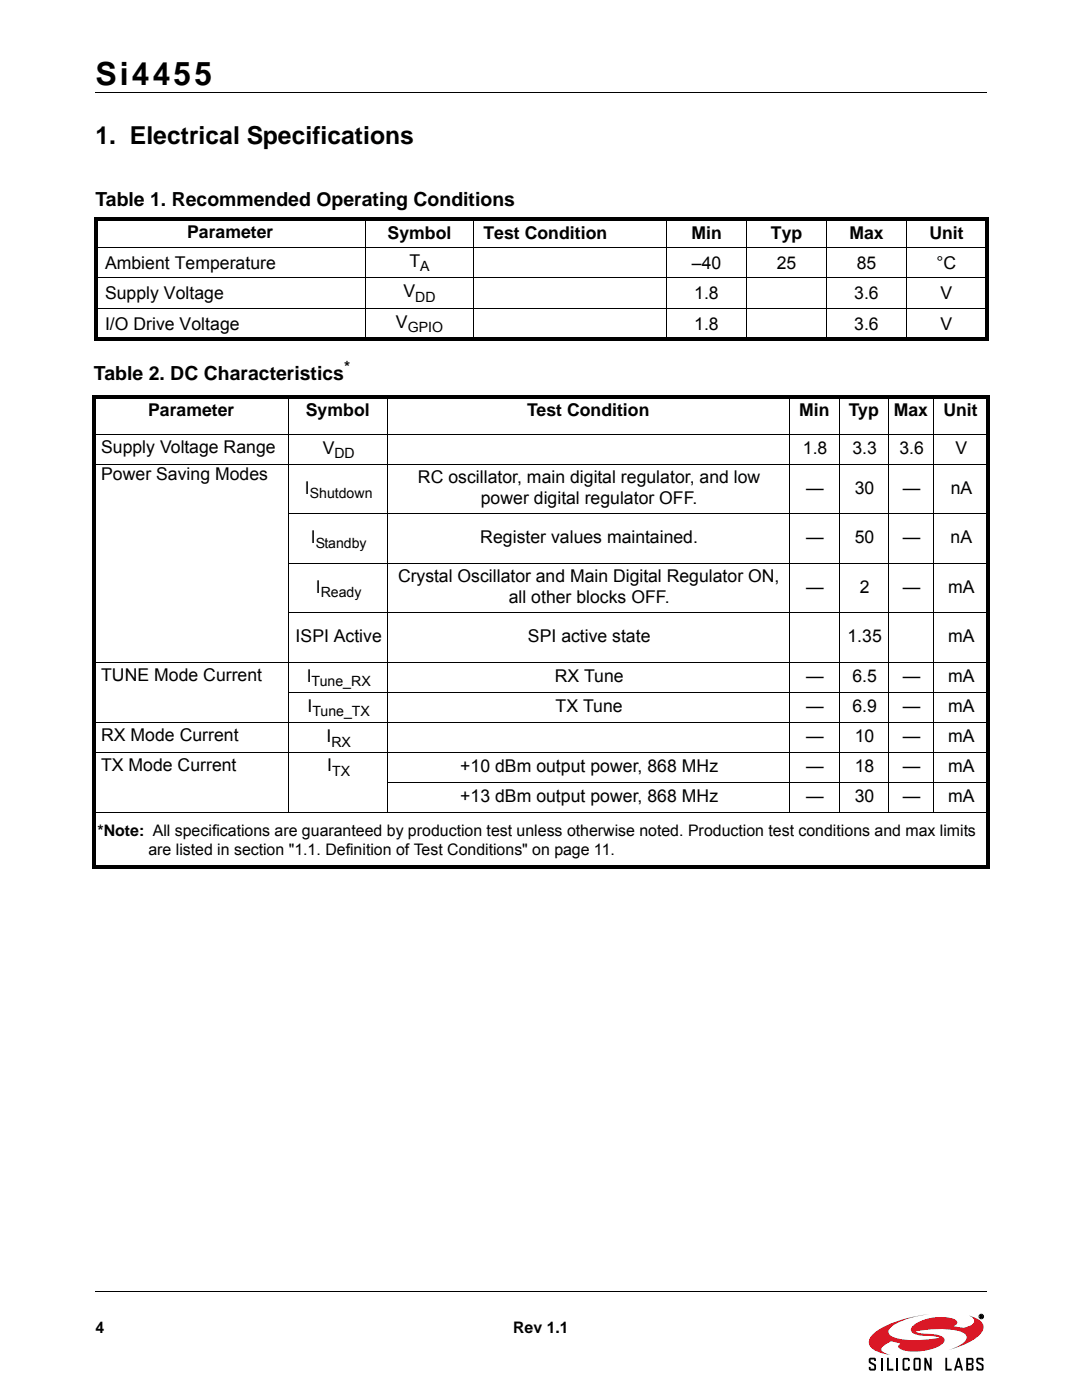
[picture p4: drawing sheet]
<svg xmlns="http://www.w3.org/2000/svg" width="216mm" height="279mm" viewBox="0 0 216 279" stroke-linecap="round" stroke-linejoin="round" font-family="sans-serif">
<defs><g id="words">
<text font-size="6.3" x="19" y="16.9">Si4455</text>
<text font-size="4.9" x="19" y="28.7">1. Electrical Specifications</text>
<g font-size="3.9">
<text x="19" y="41">Table 1. Recommended Operating Conditions</text>
<text x="18.8" y="75.8">Table 2. DC Characteristics</text>
</g>
<g font-size="3.5">
<text x="37.3" y="47.5">Parameter</text>
<text x="77.3" y="47.8">Symbol</text>
<text x="96.5" y="47.8">Test Condition</text>
<text x="138" y="47.8">Min</text>
<text x="153.8" y="47.8">Typ</text>
<text x="169.5" y="47.8">Max</text>
<text x="185.4" y="47.8">Unit</text>
<text x="21" y="53.7">Ambient Temperature</text>
<text x="81.7" y="53.3">T</text>
<text x="138" y="53.7">–40</text>
<text x="155" y="53.7">25</text>
<text x="170.9" y="53.7">85</text>
<text x="186.9" y="53.7">°C</text>
<text x="21" y="59.7">Supply Voltage</text>
<text x="80.5" y="59.4">V</text>
<text x="138.5" y="59.7">1.8</text>
<text x="170.4" y="59.7">3.6</text>
<text x="187.7" y="59.7">V</text>
<text x="21" y="65.8">I/O Drive Voltage</text>
<text x="79" y="65.4">V</text>
<text x="138.5" y="65.8">1.8</text>
<text x="170.4" y="65.8">3.6</text>
<text x="187.7" y="65.8">V</text>
<text x="29.5" y="83">Parameter</text>
<text x="61" y="83">Symbol</text>
<text x="105.2" y="83">Test Condition</text>
<text x="159.4" y="83">Min</text>
<text x="169.4" y="83">Typ</text>
<text x="178.3" y="83">Max</text>
<text x="188.2" y="83">Unit</text>
<text x="20.2" y="90.4">Supply Voltage Range</text>
<text x="20.2" y="95.7">Power Saving Modes</text>
<text x="64.4" y="90.6">V</text>
<text x="160.2" y="90.6">1.8</text>
<text x="170.1" y="90.6">3.3</text>
<text x="179.5" y="90.6">3.6</text>
<text x="190.7" y="90.6">V</text>
<text x="60.9" y="98.5">I</text>
<text x="83.4" y="96.4">RC oscillator, main digital regulator, and low</text>
<text x="95.9" y="100.6">power digital regulator OFF.</text>
<text x="160.9" y="98.5">—</text>
<text x="170.6" y="98.5">30</text>
<text x="180.2" y="98.5">—</text>
<text x="189.7" y="98.5">nA</text>
<text x="62" y="108.4">I</text>
<text x="95.8" y="108.4">Register values maintained.</text>
<text x="160.9" y="108.4">—</text>
<text x="170.6" y="108.4">50</text>
<text x="180.2" y="108.4">—</text>
<text x="189.7" y="108.4">nA</text>
<text x="63" y="118.3">I</text>
<text x="79.4" y="116.2">Crystal Oscillator and Main Digital Regulator ON,</text>
<text x="160.9" y="118.3">—</text>
<text x="171.6" y="118.3">2</text>
<text x="180.2" y="118.3">—</text>
<text x="189.2" y="118.3">mA</text>
<text x="101.5" y="120.4">all other blocks OFF.</text>
<text x="59" y="128.2">ISPI Active</text>
<text x="105.4" y="128.2">SPI active state</text>
<text x="169.1" y="128.2">1.35</text>
<text x="189.2" y="128.2">mA</text>
<text x="20.2" y="135.9">TUNE Mode Current</text>
<text x="61.2" y="136.1">I</text>
<text x="110.7" y="136.1">RX Tune</text>
<text x="160.9" y="136.1">—</text>
<text x="170.1" y="136.1">6.5</text>
<text x="180.2" y="136.1">—</text>
<text x="189.2" y="136.1">mA</text>
<text x="61.4" y="142.1">I</text>
<text x="110.9" y="142.1">TX Tune</text>
<text x="160.9" y="142.1">—</text>
<text x="170.1" y="142.1">6.9</text>
<text x="180.2" y="142.1">—</text>
<text x="189.2" y="142.1">mA</text>
<text x="20.2" y="147.9">RX Mode Current</text>
<text x="65.2" y="148.1">I</text>
<text x="160.9" y="148.1">—</text>
<text x="170.6" y="148.1">10</text>
<text x="180.2" y="148.1">—</text>
<text x="189.2" y="148.1">mA</text>
<text x="20.2" y="153.9">TX Mode Current</text>
<text x="65.3" y="153.9">I</text>
<text x="91.8" y="154.1">+10 dBm output power, 868 MHz</text>
<text x="160.9" y="154.1">—</text>
<text x="170.6" y="154.1">18</text>
<text x="180.2" y="154.1">—</text>
<text x="189.2" y="154.1">mA</text>
<text x="91.8" y="160.1">+13 dBm output power, 868 MHz</text>
<text x="160.9" y="160.1">—</text>
<text x="170.6" y="160.1">30</text>
<text x="180.2" y="160.1">—</text>
<text x="189.2" y="160.1">mA</text>
</g>
<g font-size="3.2">
<text x="19.5" y="166.8">*Note: All specifications are guaranteed by production test unless otherwise noted. Production test conditions and max limits</text>
<text x="29.6" y="170.6">are listed in section &quot;1.1. Definition of Test Conditions&quot; on page 11.</text>
<text x="19" y="266">4</text>
<text x="102.4" y="266">Rev 1.1</text>
</g>
<text font-size="3.1" x="68.7" y="74.3">*</text>
<g font-size="2.8">
<text x="83.9" y="54.2">A</text>
<text x="82.9" y="60.2">DD</text>
<text x="81.4" y="66.3">GPIO</text>
<text x="66.7" y="91.5">DD</text>
<text x="61.8" y="99.4">Shutdown</text>
<text x="63" y="109.3">Standby</text>
<text x="64" y="119.2">Ready</text>
<text x="62.2" y="137">Tune_RX</text>
<text x="62.3" y="143">Tune_TX</text>
<text x="66.1" y="149">RX</text>
<text x="66.3" y="154.8">TX</text>
</g>
</g></defs>
<path d="M19 18.4h177.8M19.1 257.8h177.8" fill="none" stroke="#000" stroke-width=".2"/>
<path d="M172.3 258.6h25v18.7h-25z" fill="#fff"/>
<path d="M174.3 266.1a21.4 21.4 0 0 1 9.7-3.6l1.5-.2a16.9 16.9 0 0 0-7.6 2.5 1.05 1.05 0 0 0-.6 1 1.05 1.05 0 0 0 .7 .9 17 17 0 0 0 8.9 .4l.6-.1a11.4 11.4 0 0 0-3.8-.5h-.4a1.42 1.42 0 0 1-1.6-1.2 2.83 2.83 0 0 1 1.9-1.6 9.2 9.2 0 0 1 7-.3 .65 .65 0 0 1 .4 .7 .65 .65 0 0 1-.7 .5l-.1 .1a4.3 4.3 0 0 0 3.3-.1 .97 .97 0 0 0 .9-.9 .97 .97 0 0 0-.8-1l-.3-.1 .5 .1a2.73 2.73 0 0 1 2.5 2.3 5.4 5.4 0 0 1-3.4 3.1l-3.8 1.4a6.3 6.3 0 0 0 3.8-2.3 1.39 1.39 0 0 0-1.4-1.5 21.1 21.1 0 0 0-8.9 0l1.1 .4a10.3 10.3 0 0 1 4.4 .7 .81 .81 0 0 1-.1 1.5 10.1 10.1 0 0 1-8.3 .9l-.5-.5 .5-.6-1.9-.4-.6 .3a1.81 1.81 0 0 0-1.3 1.4l.6 .6 1.2 .4-1.6-.3a3.4 3.4 0 0 1-2.7-2 2.19 2.19 0 0 1 .9-2z" fill="#da1826"/>
<g fill="none" stroke="#000" stroke-width=".2">
<path d="M18.7 49.4h178.5M18.7 55.5h178.5M72.9 43.4v24.6M94.6 43.4v24.6M133 43.4v24.6M149 43.4v24.6M164.9 43.4v24.6M180.9 43.4v24.6M18.7 61.6h178.5M57.6 78.9v83.3M77.3 78.9v83.3M157.5 78.9v83.3"/>
<path d="M167.4 78.9v83.3M177.3 78.9v83.3M186.2 78.9v83.3M18.4 86.7h179.1M18.4 92.6h179.1M57.5 102.5h140M57.5 112.4h140M18.4 132.2h179.1M57.5 122.3h140M57.5 138.2h140M18.4 144.2h179.1M18.4 150.2h179.1"/>
<path d="M77.2 156.2h120.3M18.4 162.2h179.1M195.6 262.5h.4l-.1 .2 .2 .3-.4-.2-.1 .2zM195.7 262.5l.3 .1-.3 .1z"/>
<circle cx="195.8" cy="262.7" r=".45"/>
</g>
<g fill="#000">
<path d="M18.7 43.4h178.5v.7h-178.5zM18.4 78.9h179.1v.7h-179.1zM18.7 67.3h178.5v.7h-178.5zM18.7 44.1h.7v23.2h-.7zM196.5 44.1h.7v23.2h-.7zM18.4 79.6h.7v82.5h-.7zM18.4 162.2h.7v10.5h-.7zM18.4 172.8h179.1v.7h-179.1zM196.8 79.6h.7v82.5h-.7zM196.8 162.2h.7v10.5h-.7zM173.5 271h.9l.4 .1v.5h-.4v-.3h-.7v.2v.2l1 .6 .1 .2v.7l-.2 .3h-1.1l-.1-.7h.3v.4h.7v-.6l-.1-.1a1.14 1.14 0 0 1-1-.7v-.5zM177 271h.4v2.2h.9v.3h-1.3z"/>
<path d="M180.1 271.2l.4-.2h.7l.3 .2v.4h-.3v-.3h-.7v1.9h.7v-.4h.3v.4l-.1 .3h-.9l-.4-.1zM184.4 271h.4l.7 1.6v-1.6h.4v2.5h-.4l-.7-1.6v1.6h-.4zM188.6 271h.4v2.2h.9v.3h-1.3zM195 271h.9l.3 .1v.5h-.3v-.3h-.7v.2v.2l1 .6 .1 .3v.6l-.2 .3h-1.1l-.2-.7h.4v.4h.7v-.6l-.2-.1a1.14 1.14 0 0 1-.9-.7v-.5z"/>
<path d="M182.3 271.2v2.1l.3 .2h.9l.2-.3v-2l-.3-.2h-.8zM182.6 271.3h.8v1.9h-.8z"/>
<path d="M191.1 271l-.8 2.5h.4l.2-.5h.7l.2 .5h.4l-.8-2.5zM191.3 271.6l.2 1h-.5z"/>
<path d="M192.8 271v2.5h1.3l.2-.3v-.7l-.3-.2 .3-.3-.1-.8-.3-.2zM193.2 271.3h.7v.8h-.7zM193.2 272.4h.7v.8h-.7z"/>
<path d="M195.6 262.5h.4l-.1 .2 .2 .3-.4-.2-.1 .2zM195.7 262.5v.2l.3-.1z"/>
</g>
<path d="M175.9 271v2.5M179 271v2.5" fill="none" stroke="#000" stroke-width=".36"/>
<use href="#words"/>
</svg>
